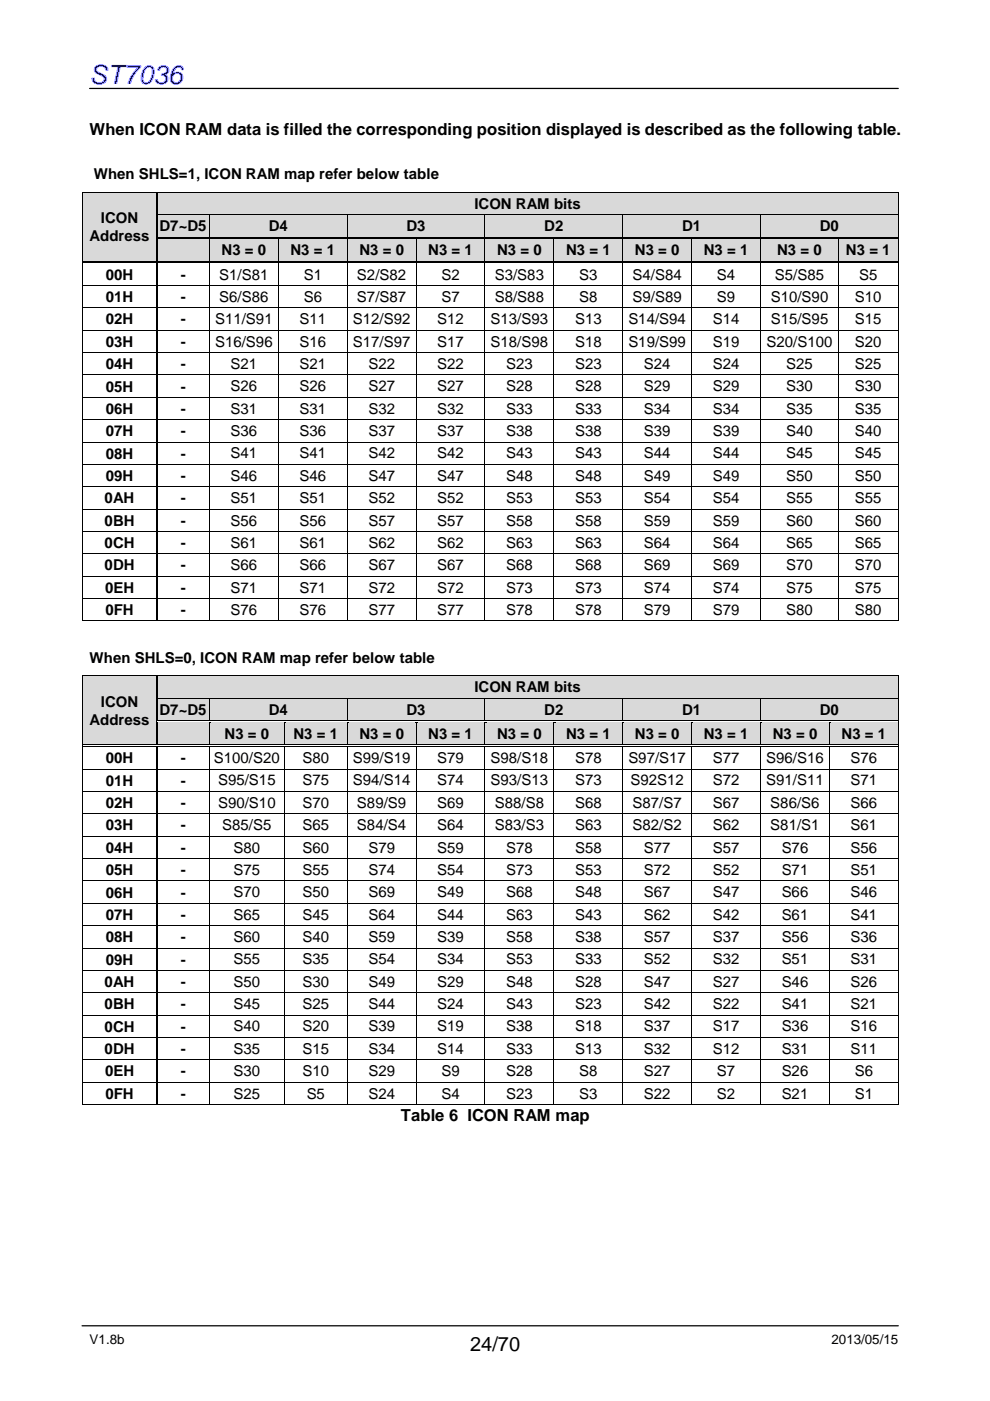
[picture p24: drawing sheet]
<svg xmlns="http://www.w3.org/2000/svg" width="210mm" height="297mm" viewBox="0 0 210 297" stroke-linecap="round" stroke-linejoin="round" font-family="sans-serif">
<defs><g id="words">
<text font-size="5.6" fill="#00f" x="19" y="17.9">ST7036</text>
<text font-size="4.2" x="99.7" y="286.5">24/70</text>
<g font-size="3.5">
<text x="19" y="28.7">When ICON RAM data is filled the corresponding position displayed is described as the following table.</text>
<text x="85" y="237.7">Table 6 ICON RAM map</text>
</g>
<g font-size="3.2">
<text x="19.9" y="38">When SHLS=1, ICON RAM map refer below table</text>
<text x="21.4" y="47.3">ICON</text>
<text x="100.6" y="44.2">ICON RAM bits</text>
<text x="19" y="51.1">Address</text>
<text x="33.8" y="49">D7~D5</text>
<text x="57" y="49">D4</text>
<text x="86.2" y="49">D3</text>
<text x="115.4" y="49">D2</text>
<text x="144.6" y="49">D1</text>
<text x="173.8" y="49">D0</text>
<text x="22.4" y="59.3">00H</text>
<text x="38.3" y="59.3">-</text>
<text x="46.5" y="59.3">S1/S81</text>
<text x="47" y="54.1">N3 = 0</text>
<text x="61.6" y="54.1">N3 = 1</text>
<text x="64.4" y="59.3">S1</text>
<text x="75.7" y="59.3">S2/S82</text>
<text x="76.2" y="54.1">N3 = 0</text>
<text x="90.8" y="54.1">N3 = 1</text>
<text x="93.6" y="59.3">S2</text>
<text x="104.9" y="59.3">S3/S83</text>
<text x="105.4" y="54.1">N3 = 0</text>
<text x="120" y="54.1">N3 = 1</text>
<text x="122.8" y="59.3">S3</text>
<text x="134.1" y="59.3">S4/S84</text>
<text x="134.6" y="54.1">N3 = 0</text>
<text x="149.2" y="54.1">N3 = 1</text>
<text x="152" y="59.3">S4</text>
<text x="164.3" y="59.3">S5/S85</text>
<text x="164.8" y="54.1">N3 = 0</text>
<text x="179.4" y="54.1">N3 = 1</text>
<text x="182.2" y="59.3">S5</text>
<text x="22.4" y="64.1">01H</text>
<text x="38.3" y="64.1">-</text>
<text x="46.5" y="64">S6/S86</text>
<text x="64.4" y="64">S6</text>
<text x="75.7" y="64">S7/S87</text>
<text x="93.6" y="64">S7</text>
<text x="104.9" y="64">S8/S88</text>
<text x="122.8" y="64">S8</text>
<text x="134.1" y="64">S9/S89</text>
<text x="152" y="64">S9</text>
<text x="163.4" y="64">S10/S90</text>
<text x="181.3" y="64">S10</text>
<text x="22.4" y="68.8">02H</text>
<text x="38.3" y="68.8">-</text>
<text x="45.6" y="68.7">S11/S91</text>
<text x="63.5" y="68.7">S11</text>
<text x="74.8" y="68.7">S12/S92</text>
<text x="92.7" y="68.7">S12</text>
<text x="104" y="68.7">S13/S93</text>
<text x="121.9" y="68.7">S13</text>
<text x="133.2" y="68.7">S14/S94</text>
<text x="151.1" y="68.7">S14</text>
<text x="163.4" y="68.7">S15/S95</text>
<text x="181.3" y="68.7">S15</text>
<text x="22.4" y="73.5">03H</text>
<text x="38.3" y="73.5">-</text>
<text x="45.6" y="73.5">S16/S96</text>
<text x="63.5" y="73.5">S16</text>
<text x="74.8" y="73.5">S17/S97</text>
<text x="92.7" y="73.5">S17</text>
<text x="104" y="73.5">S18/S98</text>
<text x="121.9" y="73.5">S18</text>
<text x="133.2" y="73.5">S19/S99</text>
<text x="151.1" y="73.5">S19</text>
<text x="162.5" y="73.5">S20/S100</text>
<text x="181.3" y="73.5">S20</text>
<text x="22.4" y="78.3">04H</text>
<text x="22.4" y="83">05H</text>
<text x="38.3" y="78.3">-</text>
<text x="38.3" y="83">-</text>
<text x="48.9" y="78.2">S21</text>
<text x="48.9" y="83">S26</text>
<text x="63.5" y="78.2">S21</text>
<text x="63.5" y="83">S26</text>
<text x="78.1" y="78.2">S22</text>
<text x="78.1" y="83">S27</text>
<text x="92.7" y="78.2">S22</text>
<text x="92.7" y="83">S27</text>
<text x="107.3" y="78.2">S23</text>
<text x="107.3" y="83">S28</text>
<text x="121.9" y="78.2">S23</text>
<text x="121.9" y="83">S28</text>
<text x="136.5" y="78.2">S24</text>
<text x="136.5" y="83">S29</text>
<text x="151.1" y="78.2">S24</text>
<text x="151.1" y="83">S29</text>
<text x="166.7" y="78.2">S25</text>
<text x="166.7" y="83">S30</text>
<text x="181.3" y="78.2">S25</text>
<text x="181.3" y="83">S30</text>
<text x="22.4" y="87.8">06H</text>
<text x="38.3" y="87.8">-</text>
<text x="48.9" y="87.7">S31</text>
<text x="63.5" y="87.7">S31</text>
<text x="78.1" y="87.7">S32</text>
<text x="92.7" y="87.7">S32</text>
<text x="107.3" y="87.7">S33</text>
<text x="121.9" y="87.7">S33</text>
<text x="136.5" y="87.7">S34</text>
<text x="151.1" y="87.7">S34</text>
<text x="166.7" y="87.7">S35</text>
<text x="181.3" y="87.7">S35</text>
<text x="22.4" y="92.5">07H</text>
<text x="38.3" y="92.5">-</text>
<text x="48.9" y="92.5">S36</text>
<text x="63.5" y="92.5">S36</text>
<text x="78.1" y="92.5">S37</text>
<text x="92.7" y="92.5">S37</text>
<text x="107.3" y="92.5">S38</text>
<text x="121.9" y="92.5">S38</text>
<text x="136.5" y="92.5">S39</text>
<text x="151.1" y="92.5">S39</text>
<text x="166.7" y="92.5">S40</text>
<text x="181.3" y="92.5">S40</text>
<text x="22.4" y="97.2">08H</text>
<text x="22.4" y="102">09H</text>
<text x="38.3" y="97.2">-</text>
<text x="38.3" y="102">-</text>
<text x="48.9" y="97.2">S41</text>
<text x="48.9" y="101.9">S46</text>
<text x="63.5" y="97.2">S41</text>
<text x="63.5" y="101.9">S46</text>
<text x="78.1" y="97.2">S42</text>
<text x="78.1" y="101.9">S47</text>
<text x="92.7" y="97.2">S42</text>
<text x="92.7" y="101.9">S47</text>
<text x="107.3" y="97.2">S43</text>
<text x="107.3" y="101.9">S48</text>
<text x="121.9" y="97.2">S43</text>
<text x="121.9" y="101.9">S48</text>
<text x="136.5" y="97.2">S44</text>
<text x="136.5" y="101.9">S49</text>
<text x="151.1" y="97.2">S44</text>
<text x="151.1" y="101.9">S49</text>
<text x="166.7" y="97.2">S45</text>
<text x="166.7" y="101.9">S50</text>
<text x="181.3" y="97.2">S45</text>
<text x="181.3" y="101.9">S50</text>
<text x="22.2" y="106.7">0AH</text>
<text x="38.3" y="106.7">-</text>
<text x="48.9" y="106.7">S51</text>
<text x="63.5" y="106.7">S51</text>
<text x="78.1" y="106.7">S52</text>
<text x="92.7" y="106.7">S52</text>
<text x="107.3" y="106.7">S53</text>
<text x="121.9" y="106.7">S53</text>
<text x="136.5" y="106.7">S54</text>
<text x="151.1" y="106.7">S54</text>
<text x="166.7" y="106.7">S55</text>
<text x="181.3" y="106.7">S55</text>
<text x="22.2" y="111.5">0BH</text>
<text x="38.3" y="111.5">-</text>
<text x="48.9" y="111.4">S56</text>
<text x="63.5" y="111.4">S56</text>
<text x="78.1" y="111.4">S57</text>
<text x="92.7" y="111.4">S57</text>
<text x="107.3" y="111.4">S58</text>
<text x="121.9" y="111.4">S58</text>
<text x="136.5" y="111.4">S59</text>
<text x="151.1" y="111.4">S59</text>
<text x="166.7" y="111.4">S60</text>
<text x="181.3" y="111.4">S60</text>
<text x="22.2" y="116.2">0CH</text>
<text x="38.3" y="116.2">-</text>
<text x="48.9" y="116.2">S61</text>
<text x="63.5" y="116.2">S61</text>
<text x="78.1" y="116.2">S62</text>
<text x="92.7" y="116.2">S62</text>
<text x="107.3" y="116.2">S63</text>
<text x="121.9" y="116.2">S63</text>
<text x="136.5" y="116.2">S64</text>
<text x="151.1" y="116.2">S64</text>
<text x="166.7" y="116.2">S65</text>
<text x="181.3" y="116.2">S65</text>
<text x="22.2" y="120.9">0DH</text>
<text x="22.3" y="125.7">0EH</text>
<text x="38.3" y="125.7">-</text>
<text x="38.3" y="120.9">-</text>
<text x="48.9" y="120.9">S66</text>
<text x="48.9" y="125.6">S71</text>
<text x="63.5" y="120.9">S66</text>
<text x="63.5" y="125.6">S71</text>
<text x="78.1" y="120.9">S67</text>
<text x="78.1" y="125.6">S72</text>
<text x="92.7" y="120.9">S67</text>
<text x="92.7" y="125.6">S72</text>
<text x="107.3" y="120.9">S68</text>
<text x="107.3" y="125.6">S73</text>
<text x="121.9" y="120.9">S68</text>
<text x="121.9" y="125.6">S73</text>
<text x="136.5" y="120.9">S69</text>
<text x="136.5" y="125.6">S74</text>
<text x="151.1" y="120.9">S69</text>
<text x="151.1" y="125.6">S74</text>
<text x="166.7" y="120.9">S70</text>
<text x="166.7" y="125.6">S75</text>
<text x="181.3" y="120.9">S70</text>
<text x="181.3" y="125.6">S75</text>
<text x="22.4" y="130.4">0FH</text>
<text x="38.3" y="130.4">-</text>
<text x="48.9" y="130.4">S76</text>
<text x="63.5" y="130.4">S76</text>
<text x="78.1" y="130.4">S77</text>
<text x="92.7" y="130.4">S77</text>
<text x="107.3" y="130.4">S78</text>
<text x="121.9" y="130.4">S78</text>
<text x="136.5" y="130.4">S79</text>
<text x="151.1" y="130.4">S79</text>
<text x="166.7" y="130.4">S80</text>
<text x="181.3" y="130.4">S80</text>
<text x="19" y="140.5">When SHLS=0, ICON RAM map refer below table</text>
<text x="21.4" y="149.8">ICON</text>
<text x="100.6" y="146.8">ICON RAM bits</text>
<text x="19" y="153.6">Address</text>
<text x="33.8" y="151.5">D7~D5</text>
<text x="57" y="151.5">D4</text>
<text x="86.2" y="151.5">D3</text>
<text x="115.4" y="151.5">D2</text>
<text x="144.6" y="151.5">D1</text>
<text x="173.8" y="151.5">D0</text>
<text x="22.4" y="161.8">00H</text>
<text x="38.3" y="161.8">-</text>
<text x="45.3" y="161.8">S100/S20</text>
<text x="47.6" y="156.7">N3 = 0</text>
<text x="62.2" y="156.7">N3 = 1</text>
<text x="64.1" y="161.8">S80</text>
<text x="74.8" y="161.8">S99/S19</text>
<text x="76.2" y="156.7">N3 = 0</text>
<text x="90.8" y="156.7">N3 = 1</text>
<text x="92.7" y="161.8">S79</text>
<text x="104" y="161.8">S98/S18</text>
<text x="105.4" y="156.7">N3 = 0</text>
<text x="120" y="156.7">N3 = 1</text>
<text x="121.9" y="161.8">S78</text>
<text x="133.2" y="161.8">S97/S17</text>
<text x="134.6" y="156.7">N3 = 0</text>
<text x="149.2" y="156.7">N3 = 1</text>
<text x="151.1" y="161.8">S77</text>
<text x="162.4" y="161.8">S96/S16</text>
<text x="163.8" y="156.7">N3 = 0</text>
<text x="178.4" y="156.7">N3 = 1</text>
<text x="180.3" y="161.8">S76</text>
<text x="22.4" y="166.6">01H</text>
<text x="38.3" y="166.6">-</text>
<text x="46.2" y="166.5">S95/S15</text>
<text x="64.1" y="166.5">S75</text>
<text x="74.8" y="166.5">S94/S14</text>
<text x="92.7" y="166.5">S74</text>
<text x="104" y="166.5">S93/S13</text>
<text x="121.9" y="166.5">S73</text>
<text x="133.7" y="166.5">S92S12</text>
<text x="151.1" y="166.5">S72</text>
<text x="162.4" y="166.5">S91/S11</text>
<text x="180.3" y="166.5">S71</text>
<text x="22.4" y="171.3">02H</text>
<text x="38.3" y="171.3">-</text>
<text x="46.2" y="171.3">S90/S10</text>
<text x="64.1" y="171.3">S70</text>
<text x="75.7" y="171.3">S89/S9</text>
<text x="92.7" y="171.3">S69</text>
<text x="104.9" y="171.3">S88/S8</text>
<text x="121.9" y="171.3">S68</text>
<text x="134.1" y="171.3">S87/S7</text>
<text x="151.1" y="171.3">S67</text>
<text x="163.3" y="171.3">S86/S6</text>
<text x="180.3" y="171.3">S66</text>
<text x="22.4" y="176.1">03H</text>
<text x="38.3" y="176.1">-</text>
<text x="47.1" y="176">S85/S5</text>
<text x="64.1" y="176">S65</text>
<text x="75.7" y="176">S84/S4</text>
<text x="92.7" y="176">S64</text>
<text x="104.9" y="176">S83/S3</text>
<text x="121.9" y="176">S63</text>
<text x="134.1" y="176">S82/S2</text>
<text x="151.1" y="176">S62</text>
<text x="163.3" y="176">S81/S1</text>
<text x="180.3" y="176">S61</text>
<text x="22.4" y="180.8">04H</text>
<text x="22.4" y="185.5">05H</text>
<text x="38.3" y="180.8">-</text>
<text x="38.3" y="185.5">-</text>
<text x="49.5" y="180.8">S80</text>
<text x="49.5" y="185.5">S75</text>
<text x="64.1" y="180.8">S60</text>
<text x="64.1" y="185.5">S55</text>
<text x="78.1" y="180.8">S79</text>
<text x="78.1" y="185.5">S74</text>
<text x="92.7" y="180.8">S59</text>
<text x="92.7" y="185.5">S54</text>
<text x="107.3" y="180.8">S78</text>
<text x="107.3" y="185.5">S73</text>
<text x="121.9" y="180.8">S58</text>
<text x="121.9" y="185.5">S53</text>
<text x="136.5" y="180.8">S77</text>
<text x="136.5" y="185.5">S72</text>
<text x="151.1" y="180.8">S57</text>
<text x="151.1" y="185.5">S52</text>
<text x="165.7" y="180.8">S76</text>
<text x="165.7" y="185.5">S71</text>
<text x="180.3" y="180.8">S56</text>
<text x="180.3" y="185.5">S51</text>
<text x="22.4" y="190.3">06H</text>
<text x="38.3" y="190.3">-</text>
<text x="49.5" y="190.2">S70</text>
<text x="64.1" y="190.2">S50</text>
<text x="78.1" y="190.2">S69</text>
<text x="92.7" y="190.2">S49</text>
<text x="107.3" y="190.2">S68</text>
<text x="121.9" y="190.2">S48</text>
<text x="136.5" y="190.2">S67</text>
<text x="151.1" y="190.2">S47</text>
<text x="165.7" y="190.2">S66</text>
<text x="180.3" y="190.2">S46</text>
<text x="22.4" y="195">07H</text>
<text x="38.3" y="195">-</text>
<text x="49.5" y="195">S65</text>
<text x="64.1" y="195">S45</text>
<text x="78.1" y="195">S64</text>
<text x="92.7" y="195">S44</text>
<text x="107.3" y="195">S63</text>
<text x="121.9" y="195">S43</text>
<text x="136.5" y="195">S62</text>
<text x="151.1" y="195">S42</text>
<text x="165.7" y="195">S61</text>
<text x="180.3" y="195">S41</text>
<text x="22.4" y="199.8">08H</text>
<text x="38.3" y="199.8">-</text>
<text x="49.5" y="199.7">S60</text>
<text x="64.1" y="199.7">S40</text>
<text x="78.1" y="199.7">S59</text>
<text x="92.7" y="199.7">S39</text>
<text x="107.3" y="199.7">S58</text>
<text x="121.9" y="199.7">S38</text>
<text x="136.5" y="199.7">S57</text>
<text x="151.1" y="199.7">S37</text>
<text x="165.7" y="199.7">S56</text>
<text x="180.3" y="199.7">S36</text>
<text x="22.2" y="209.3">0AH</text>
<text x="22.4" y="204.5">09H</text>
<text x="38.3" y="204.5">-</text>
<text x="38.3" y="209.3">-</text>
<text x="49.5" y="209.2">S50</text>
<text x="49.5" y="204.5">S55</text>
<text x="64.1" y="209.2">S30</text>
<text x="64.1" y="204.5">S35</text>
<text x="78.1" y="209.2">S49</text>
<text x="78.1" y="204.5">S54</text>
<text x="92.7" y="204.5">S34</text>
<text x="92.7" y="209.2">S29</text>
<text x="107.3" y="204.5">S53</text>
<text x="107.3" y="209.2">S48</text>
<text x="121.9" y="204.5">S33</text>
<text x="121.9" y="209.2">S28</text>
<text x="136.5" y="204.5">S52</text>
<text x="136.5" y="209.2">S47</text>
<text x="151.1" y="204.5">S32</text>
<text x="151.1" y="209.2">S27</text>
<text x="165.7" y="209.2">S46</text>
<text x="165.7" y="204.5">S51</text>
<text x="180.3" y="209.2">S26</text>
<text x="180.3" y="204.5">S31</text>
<text x="22.2" y="214">0BH</text>
<text x="38.3" y="214">-</text>
<text x="49.5" y="214">S45</text>
<text x="64.1" y="214">S25</text>
<text x="78.1" y="214">S44</text>
<text x="92.7" y="214">S24</text>
<text x="107.3" y="214">S43</text>
<text x="121.9" y="214">S23</text>
<text x="136.5" y="214">S42</text>
<text x="151.1" y="214">S22</text>
<text x="165.7" y="214">S41</text>
<text x="180.3" y="214">S21</text>
<text x="22.2" y="218.7">0CH</text>
<text x="38.3" y="218.7">-</text>
<text x="49.5" y="218.7">S40</text>
<text x="64.1" y="218.7">S20</text>
<text x="78.1" y="218.7">S39</text>
<text x="92.7" y="218.7">S19</text>
<text x="107.3" y="218.7">S38</text>
<text x="121.9" y="218.7">S18</text>
<text x="136.5" y="218.7">S37</text>
<text x="151.1" y="218.7">S17</text>
<text x="165.7" y="218.7">S36</text>
<text x="180.3" y="218.7">S16</text>
<text x="22.2" y="223.5">0DH</text>
<text x="38.3" y="223.5">-</text>
<text x="49.5" y="223.4">S35</text>
<text x="64.1" y="223.4">S15</text>
<text x="78.1" y="223.4">S34</text>
<text x="92.7" y="223.4">S14</text>
<text x="107.3" y="223.4">S33</text>
<text x="121.9" y="223.4">S13</text>
<text x="136.5" y="223.4">S32</text>
<text x="151.1" y="223.4">S12</text>
<text x="165.7" y="223.4">S31</text>
<text x="180.3" y="223.4">S11</text>
<text x="22.3" y="228.2">0EH</text>
<text x="22.4" y="233">0FH</text>
<text x="38.3" y="228.2">-</text>
<text x="38.3" y="233">-</text>
<text x="49.5" y="228.2">S30</text>
<text x="49.5" y="232.9">S25</text>
<text x="64.1" y="228.2">S10</text>
<text x="65" y="232.9">S5</text>
<text x="78.1" y="228.2">S29</text>
<text x="78.1" y="232.9">S24</text>
<text x="93.6" y="228.2">S9</text>
<text x="93.6" y="232.9">S4</text>
<text x="107.3" y="228.2">S28</text>
<text x="107.3" y="232.9">S23</text>
<text x="122.8" y="228.2">S8</text>
<text x="122.8" y="232.9">S3</text>
<text x="136.5" y="228.2">S27</text>
<text x="136.5" y="232.9">S22</text>
<text x="152" y="228.2">S7</text>
<text x="152" y="232.9">S2</text>
<text x="165.7" y="228.2">S26</text>
<text x="165.7" y="232.9">S21</text>
<text x="181.2" y="228.2">S6</text>
<text x="181.2" y="232.9">S1</text>
</g>
<g font-size="2.8">
<text x="19" y="285">V1.8b</text>
<text x="176.3" y="285">2013/05/15</text>
</g>
</g></defs>
<path d="M19 18.8h171.5M17.4 281.1h173.1" fill="none" stroke="#000" stroke-width=".26"/>
<g fill="#d9d9d9">
<path d="M17.5 40.8h15.5v14.5h-15.5z"/>
<path d="M17.9 44.2h14.9v3.8h-14.9z"/>
<path d="M17.9 48h14.9v3.9h-14.9z"/>
<path d="M33.6 40.8h156.8v4.6h-156.8z"/>
<path d="M33.8 41.2h156.1v3.8h-156.1z"/>
</g>
<path d="M17.3 40.6h.2v.2h-.2zM33.1 40.6h.1v.2h-.1zM190.4 40.6h.1v.2h-.1z" fill="#000"/>
<path d="M17.4 40.8v4.6M17.5 40.7h15.6M33.1 40.8v4.6M33.2 40.7h157.2M33.5 40.8v4.6M190.5 40.8v4.6" fill="none" stroke="#000" stroke-width=".21"/>
<g fill="#d9d9d9">
<path d="M33.6 45.6h10.7v4.5h-10.7z"/>
<path d="M33.8 45.9h10.1v3.8h-10.1z"/>
<path d="M44.5 45.6h29v4.5h-29z"/>
<path d="M44.9 45.9h28.3v3.8h-28.3z"/>
<path d="M73.7 45.6h29v4.5h-29z"/>
<path d="M74.1 45.9h28.3v3.8h-28.3z"/>
<path d="M102.9 45.6h29.1v4.5h-29.1z"/>
<path d="M103.3 45.9h28.3v3.8h-28.3z"/>
<path d="M132.1 45.6h29.1v4.5h-29.1z"/>
<path d="M132.5 45.9h28.3v3.8h-28.3z"/>
<path d="M161.3 45.6h29.1v4.5h-29.1z"/>
<path d="M161.8 45.9h28.2v3.8h-28.2z"/>
</g>
<path d="M17.3 45.4h.2v.2h-.2zM33.1 45.4h.1v.2h-.1zM33.4 45.4h.2v.2h-.2zM44.3 45.4h.2v.2h-.2zM73.5 45.4h.2v.2h-.2zM102.7 45.4h.2v.2h-.2zM132 45.4h.1v.2h-.1zM161.2 45.4h.1v.2h-.1zM190.4 45.4h.1v.2h-.1z" fill="#000"/>
<g fill="none" stroke="#000" stroke-width=".21">
<path d="M17.4 45.6v4.6M33.1 45.6v4.6M33.5 45.6v4.6M33.6 45.5h10.7M44.4 45.6v4.6M44.5 45.5h29M73.6 45.6v4.6M73.7 45.5h29M102.8 45.6v4.6M102.9 45.5h29.1M132 45.6v4.6M132.1 45.5h29.1"/>
<path d="M161.2 45.6v4.6M161.3 45.5h29.1M190.5 45.6v4.6"/>
</g>
<g fill="#d9d9d9">
<path d="M33.6 50.7h10.7v4.6h-10.7z"/>
<path d="M33.8 51.1h10.1v3.8h-10.1z"/>
<path d="M44.5 50.7h14.4v4.6h-14.4z"/>
<path d="M44.9 51.1h13.6v3.8h-13.6z"/>
<path d="M59.1 50.7h14.4v4.6h-14.4z"/>
<path d="M59.5 51.1h13.7v3.8h-13.7z"/>
<path d="M73.7 50.7h14.4v4.6h-14.4z"/>
<path d="M74.1 51.1h13.7v3.8h-13.7z"/>
<path d="M88.3 50.7h14.4v4.6h-14.4z"/>
<path d="M88.7 51.1h13.7v3.8h-13.7z"/>
<path d="M102.9 50.7h14.4v4.6h-14.4z"/>
<path d="M103.3 51.1h13.7v3.8h-13.7z"/>
<path d="M117.5 50.7h14.5v4.6h-14.5z"/>
<path d="M117.9 51.1h13.7v3.8h-13.7z"/>
<path d="M132.1 50.7h14.5v4.6h-14.5z"/>
<path d="M132.5 51.1h13.7v3.8h-13.7z"/>
<path d="M146.7 50.7h14.5v4.6h-14.5z"/>
<path d="M147.2 51.1h13.6v3.8h-13.6z"/>
<path d="M161.3 50.7h16.4v4.6h-16.4z"/>
<path d="M161.8 51.1h15.5v3.8h-15.5z"/>
<path d="M177.8 50.7h12.6v4.6h-12.6z"/>
<path d="M178.3 51.1h11.7v3.8h-11.7z"/>
</g>
<path d="M17.3 50.2h.2v.5h-.2zM33.1 50.7h.1zM33.1 50.2h.1v.5h-.1zM33.4 50.7h.2zM33.4 50.2h.2v.1h-.2zM33.4 50.5h.2v.2h-.2z" fill="#000"/>
<path d="M33.6 50.2h10.7M33.6 50.6h10.7" fill="none" stroke="#000" stroke-width=".21"/>
<path d="M33.6 50.7h10.7" fill="none" stroke="#d9d9d9" stroke-width=".21"/>
<path d="M44.5 50.7h.3z" fill="#d9d9d9"/>
<path d="M44.3 50.7h.2zM44.3 50.2h.5v.1h-.5zM44.3 50.5h.5v.2h-.5z" fill="#000"/>
<path d="M44.8 50.2h14.1M44.8 50.6h14.1" fill="none" stroke="#000" stroke-width=".21"/>
<path d="M44.8 50.7h14.1" fill="none" stroke="#d9d9d9" stroke-width=".21"/>
<path d="M59.1 50.7h.3z" fill="#d9d9d9"/>
<path d="M58.9 50.7h.2zM58.9 50.2h.5v.1h-.5zM58.9 50.5h.5v.2h-.5z" fill="#000"/>
<path d="M59.4 50.2h14.1M59.4 50.6h14.1" fill="none" stroke="#000" stroke-width=".21"/>
<path d="M59.4 50.7h14.1" fill="none" stroke="#d9d9d9" stroke-width=".21"/>
<path d="M73.7 50.7h.3z" fill="#d9d9d9"/>
<path d="M73.5 50.7h.2zM73.5 50.2h.5v.1h-.5zM73.5 50.5h.5v.2h-.5z" fill="#000"/>
<path d="M74 50.2h14.1M74 50.6h14.1" fill="none" stroke="#000" stroke-width=".21"/>
<path d="M74 50.7h14.1" fill="none" stroke="#d9d9d9" stroke-width=".21"/>
<path d="M88.3 50.7h.3z" fill="#d9d9d9"/>
<path d="M88.1 50.7h.2zM88.1 50.2h.5v.1h-.5zM88.1 50.5h.5v.2h-.5z" fill="#000"/>
<path d="M88.6 50.2h14.1M88.6 50.6h14.1" fill="none" stroke="#000" stroke-width=".21"/>
<path d="M88.6 50.7h14.1" fill="none" stroke="#d9d9d9" stroke-width=".21"/>
<path d="M102.9 50.7h.4z" fill="#d9d9d9"/>
<path d="M102.7 50.7h.2zM102.7 50.2h.6v.1h-.6zM102.7 50.5h.6v.2h-.6z" fill="#000"/>
<path d="M103.3 50.2h14M103.3 50.6h14" fill="none" stroke="#000" stroke-width=".21"/>
<path d="M103.3 50.7h14" fill="none" stroke="#d9d9d9" stroke-width=".21"/>
<path d="M117.5 50.7h.4z" fill="#d9d9d9"/>
<path d="M117.3 50.7h.2zM117.3 50.2h.6v.1h-.6zM117.3 50.5h.6v.2h-.6z" fill="#000"/>
<path d="M117.9 50.2h14.1M117.9 50.6h14.1" fill="none" stroke="#000" stroke-width=".21"/>
<path d="M117.9 50.7h14.1" fill="none" stroke="#d9d9d9" stroke-width=".21"/>
<path d="M132.1 50.7h.4z" fill="#d9d9d9"/>
<path d="M132 50.7h.1zM132 50.2h.5v.1h-.5zM132 50.5h.5v.2h-.5z" fill="#000"/>
<path d="M132.5 50.2h14.1M132.5 50.6h14.1" fill="none" stroke="#000" stroke-width=".21"/>
<path d="M132.5 50.7h14.1" fill="none" stroke="#d9d9d9" stroke-width=".21"/>
<path d="M146.7 50.7h.4z" fill="#d9d9d9"/>
<path d="M146.6 50.7h.1zM146.6 50.2h.5v.1h-.5zM146.6 50.5h.5v.2h-.5z" fill="#000"/>
<path d="M147.1 50.2h14.1M147.1 50.6h14.1" fill="none" stroke="#000" stroke-width=".21"/>
<path d="M147.1 50.7h14.1" fill="none" stroke="#d9d9d9" stroke-width=".21"/>
<path d="M161.3 50.7h.4z" fill="#d9d9d9"/>
<path d="M161.2 50.7h.1zM161.2 50.2h.5v.1h-.5zM161.2 50.5h.5v.2h-.5z" fill="#000"/>
<path d="M161.7 50.2h16M161.7 50.6h16" fill="none" stroke="#000" stroke-width=".21"/>
<path d="M161.7 50.7h16" fill="none" stroke="#d9d9d9" stroke-width=".21"/>
<path d="M177.8 50.7h.4z" fill="#d9d9d9"/>
<g fill="#000">
<path d="M17.3 55.3h.2v.6h-.2zM33.1 55.8l.1 .1zM33.1 55.3h.1v.2h-.1zM33.1 55.7h.1v.1h-.1zM33.4 55.8l.2 .1zM33.4 55.3h.2v.2h-.2zM33.4 55.7h.2v.1h-.2zM44.3 55.8l.2 .1zM44.3 55.3h.5v.2h-.5zM44.3 55.7h.5v.1h-.5zM58.9 55.8l.2 .1zM58.9 55.3h.5v.2h-.5z"/>
<path d="M58.9 55.7h.5v.1h-.5zM73.5 55.8l.2 .1zM73.5 55.3h.5v.2h-.5zM73.5 55.7h.5v.1h-.5zM88.1 55.8l.2 .1zM88.1 55.3h.5v.2h-.5zM88.1 55.7h.5v.1h-.5zM102.7 55.8l.2 .1zM102.7 55.3h.6v.2h-.6zM102.7 55.7h.6v.1h-.6zM117.3 55.8l.2 .1zM117.3 55.3h.6v.2h-.6z"/>
<path d="M117.3 55.7h.6v.1h-.6zM132 55.8l.1 .1zM132 55.3h.5v.2h-.5zM132 55.7h.5v.1h-.5zM146.6 55.8l.1 .1zM146.6 55.3h.5v.2h-.5zM146.6 55.7h.5v.1h-.5zM161.2 55.8l.1 .1zM161.2 55.3h.5v.2h-.5zM161.2 55.7h.5v.1h-.5zM177.7 50.7h.1zM177.7 50.2h.5v.1h-.5z"/>
<path d="M177.7 50.5h.5v.2h-.5zM177.7 55.8l.1 .1zM177.7 55.3h.5v.2h-.5zM177.7 55.7h.5v.1h-.5zM190.4 50.2h.1v.5h-.1zM190.4 55.3h.1v.6h-.1zM17.3 60.5h.2v.1h-.2zM17.3 65.2h.2v.2h-.2zM17.3 69.9h.2v.2h-.2zM17.3 74.7h.2v.1h-.2zM17.3 79.4h.2v.2h-.2zM33.1 60.5h.1v.1h-.1z"/>
<path d="M33.1 65.2h.1v.2h-.1zM33.1 69.9h.1v.2h-.1zM33.1 74.7h.1v.1h-.1zM33.1 79.4h.1v.2h-.1zM33.4 60.5h.2v.1h-.2zM33.4 65.2h.2v.2h-.2zM33.4 69.9h.2v.2h-.2zM33.4 74.7h.2v.1h-.2zM33.4 79.4h.2v.2h-.2zM44.3 60.5h.2v.1h-.2zM44.3 65.2h.2v.2h-.2zM44.3 69.9h.2v.2h-.2z"/>
<path d="M44.3 74.7h.2v.1h-.2zM44.3 79.4h.2v.2h-.2zM58.9 60.5h.2v.1h-.2zM58.9 65.2h.2v.2h-.2zM58.9 69.9h.2v.2h-.2zM58.9 74.7h.2v.1h-.2zM58.9 79.4h.2v.2h-.2zM73.5 60.5h.2v.1h-.2zM73.5 65.2h.2v.2h-.2zM73.5 69.9h.2v.2h-.2zM73.5 74.7h.2v.1h-.2zM73.5 79.4h.2v.2h-.2z"/>
<path d="M88.1 60.5h.2v.1h-.2zM88.1 65.2h.2v.2h-.2zM88.1 69.9h.2v.2h-.2zM88.1 74.7h.2v.1h-.2zM88.1 79.4h.2v.2h-.2zM102.7 60.5h.2v.1h-.2zM102.7 65.2h.2v.2h-.2zM102.7 69.9h.2v.2h-.2zM102.7 74.7h.2v.1h-.2zM102.7 79.4h.2v.2h-.2zM117.3 60.5h.2v.1h-.2zM117.3 65.2h.2v.2h-.2z"/>
<path d="M117.3 69.9h.2v.2h-.2zM117.3 74.7h.2v.1h-.2zM117.3 79.4h.2v.2h-.2zM132 60.5h.1v.1h-.1zM132 65.2h.1v.2h-.1zM132 69.9h.1v.2h-.1zM132 74.7h.1v.1h-.1zM132 79.4h.1v.2h-.1zM146.6 60.5h.1v.1h-.1zM146.6 65.2h.1v.2h-.1zM146.6 69.9h.1v.2h-.1zM146.6 74.7h.1v.1h-.1z"/>
<path d="M146.6 79.4h.1v.2h-.1zM161.2 60.5h.1v.1h-.1zM161.2 65.2h.1v.2h-.1zM161.2 69.9h.1v.2h-.1zM161.2 74.7h.1v.1h-.1zM161.2 79.4h.1v.2h-.1zM177.7 60.5h.1v.1h-.1zM177.7 65.2h.1v.2h-.1zM177.7 69.9h.1v.2h-.1zM177.7 74.7h.1v.1h-.1zM177.7 79.4h.1v.2h-.1zM190.4 60.5h.1v.1h-.1z"/>
<path d="M190.4 65.2h.1v.2h-.1zM190.4 69.9h.1v.2h-.1zM190.4 74.7h.1v.1h-.1zM190.4 79.4h.1v.2h-.1zM17.3 84.2h.2v.1h-.2zM17.3 88.9h.2v.2h-.2zM17.3 93.6h.2v.2h-.2zM17.3 98.4h.2v.2h-.2zM33.1 84.2h.1v.1h-.1zM33.1 88.9h.1v.2h-.1zM33.1 93.6h.1v.2h-.1zM33.1 98.4h.1v.2h-.1z"/>
<path d="M33.4 84.2h.2v.1h-.2zM33.4 88.9h.2v.2h-.2zM33.4 93.6h.2v.2h-.2zM33.4 98.4h.2v.2h-.2zM44.3 84.2h.2v.1h-.2zM44.3 88.9h.2v.2h-.2zM44.3 93.6h.2v.2h-.2zM44.3 98.4h.2v.2h-.2zM58.9 84.2h.2v.1h-.2zM58.9 88.9h.2v.2h-.2zM58.9 93.6h.2v.2h-.2zM58.9 98.4h.2v.2h-.2z"/>
<path d="M73.5 84.2h.2v.1h-.2zM73.5 88.9h.2v.2h-.2zM73.5 93.6h.2v.2h-.2zM73.5 98.4h.2v.2h-.2zM88.1 84.2h.2v.1h-.2zM88.1 88.9h.2v.2h-.2zM88.1 93.6h.2v.2h-.2zM88.1 98.4h.2v.2h-.2zM102.7 84.2h.2v.1h-.2zM102.7 88.9h.2v.2h-.2zM102.7 93.6h.2v.2h-.2zM102.7 98.4h.2v.2h-.2z"/>
<path d="M117.3 84.2h.2v.1h-.2zM117.3 88.9h.2v.2h-.2zM117.3 93.6h.2v.2h-.2zM117.3 98.4h.2v.2h-.2zM132 84.2h.1v.1h-.1zM132 88.9h.1v.2h-.1zM132 93.6h.1v.2h-.1zM132 98.4h.1v.2h-.1zM146.6 84.2h.1v.1h-.1zM146.6 88.9h.1v.2h-.1zM146.6 93.6h.1v.2h-.1zM146.6 98.4h.1v.2h-.1z"/>
<path d="M161.2 84.2h.1v.1h-.1zM161.2 88.9h.1v.2h-.1zM161.2 93.6h.1v.2h-.1zM161.2 98.4h.1v.2h-.1zM177.7 84.2h.1v.1h-.1zM177.7 88.9h.1v.2h-.1zM177.7 93.6h.1v.2h-.1zM177.7 98.4h.1v.2h-.1zM190.4 84.2h.1v.1h-.1zM190.4 88.9h.1v.2h-.1zM190.4 93.6h.1v.2h-.1zM190.4 98.4h.1v.2h-.1z"/>
<path d="M17.3 103.1h.2v.2h-.2zM17.3 107.9h.2v.1h-.2zM17.3 112.6h.2v.2h-.2zM17.3 117.3h.2v.2h-.2zM33.1 103.1h.1v.2h-.1zM33.1 107.9h.1v.1h-.1zM33.1 112.6h.1v.2h-.1zM33.1 117.3h.1v.2h-.1zM33.4 103.1h.2v.2h-.2zM33.4 107.9h.2v.1h-.2zM33.4 112.6h.2v.2h-.2zM33.4 117.3h.2v.2h-.2z"/>
<path d="M44.3 103.1h.2v.2h-.2zM44.3 107.9h.2v.1h-.2zM44.3 112.6h.2v.2h-.2zM44.3 117.3h.2v.2h-.2zM58.9 103.1h.2v.2h-.2zM58.9 107.9h.2v.1h-.2zM58.9 112.6h.2v.2h-.2zM58.9 117.3h.2v.2h-.2zM73.5 103.1h.2v.2h-.2zM73.5 107.9h.2v.1h-.2zM73.5 112.6h.2v.2h-.2zM73.5 117.3h.2v.2h-.2z"/>
<path d="M88.1 103.1h.2v.2h-.2zM88.1 107.9h.2v.1h-.2zM88.1 112.6h.2v.2h-.2zM88.1 117.3h.2v.2h-.2zM102.7 103.1h.2v.2h-.2zM102.7 107.9h.2v.1h-.2zM102.7 112.6h.2v.2h-.2zM102.7 117.3h.2v.2h-.2zM117.3 103.1h.2v.2h-.2zM117.3 107.9h.2v.1h-.2zM117.3 112.6h.2v.2h-.2zM117.3 117.3h.2v.2h-.2z"/>
<path d="M132 103.1h.1v.2h-.1zM132 107.9h.1v.1h-.1zM132 112.6h.1v.2h-.1zM132 117.3h.1v.2h-.1zM146.6 103.1h.1v.2h-.1zM146.6 107.9h.1v.1h-.1zM146.6 112.6h.1v.2h-.1zM146.6 117.3h.1v.2h-.1zM161.2 103.1h.1v.2h-.1zM161.2 107.9h.1v.1h-.1zM161.2 112.6h.1v.2h-.1zM161.2 117.3h.1v.2h-.1z"/>
<path d="M177.7 103.1h.1v.2h-.1zM177.7 107.9h.1v.1h-.1zM177.7 112.6h.1v.2h-.1zM177.7 117.3h.1v.2h-.1zM190.4 103.1h.1v.2h-.1zM190.4 107.9h.1v.1h-.1zM190.4 112.6h.1v.2h-.1zM190.4 117.3h.1v.2h-.1zM17.3 122.1h.2v.2h-.2zM17.3 126.8h.2v.2h-.2zM17.3 131.6h.2v.1h-.2zM33.1 122.1h.1v.2h-.1z"/>
<path d="M33.1 126.8h.1v.2h-.1zM33.1 131.6h.1v.1h-.1zM33.4 122.1h.2v.2h-.2zM33.4 126.8h.2v.2h-.2zM44.3 122.1h.2v.2h-.2zM44.3 126.8h.2v.2h-.2zM44.3 131.6h.2v.1h-.2zM58.9 122.1h.2v.2h-.2zM58.9 126.8h.2v.2h-.2zM58.9 131.6h.2v.1h-.2zM73.5 122.1h.2v.2h-.2zM73.5 126.8h.2v.2h-.2z"/>
<path d="M73.5 131.6h.2v.1h-.2zM88.1 122.1h.2v.2h-.2zM88.1 126.8h.2v.2h-.2zM88.1 131.6h.2v.1h-.2zM102.7 122.1h.2v.2h-.2zM102.7 126.8h.2v.2h-.2zM102.7 131.6h.2v.1h-.2zM117.3 122.1h.2v.2h-.2zM117.3 126.8h.2v.2h-.2zM117.3 131.6h.2v.1h-.2zM132 122.1h.1v.2h-.1zM132 126.8h.1v.2h-.1z"/>
<path d="M132 131.6h.1v.1h-.1zM146.6 122.1h.1v.2h-.1zM146.6 126.8h.1v.2h-.1zM146.6 131.6h.1v.1h-.1zM161.2 122.1h.1v.2h-.1zM161.2 126.8h.1v.2h-.1zM161.2 131.6h.1v.1h-.1zM177.7 122.1h.1v.2h-.1zM177.7 126.8h.1v.2h-.1zM177.7 131.6h.1v.1h-.1zM190.4 122.1h.1v.2h-.1zM190.4 126.8h.1v.2h-.1z"/>
<path d="M190.4 131.6h.1v.1h-.1z"/>
</g>
<g fill="none" stroke="#000" stroke-width=".21">
<path d="M17.4 50.7v4.6M17.4 55.9v4.6M17.5 55.4h15.6M17.5 55.8h15.6M33.1 50.7v4.6M33.1 55.9v4.6M33.5 50.7v4.6M33.5 55.9v4.6M33.6 55.4h10.7M33.6 55.8h10.7M44.4 50.7v4.6M44.4 55.9v4.6"/>
<path d="M44.8 55.4h14.1M44.8 55.8h14.1M59 50.7v4.6M59 55.9v4.6M59.4 55.4h14.1M59.4 55.8h14.1M73.6 50.7v4.6M73.6 55.9v4.6M74 55.4h14.1M74 55.8h14.1M88.2 50.7v4.6M88.2 55.9v4.6"/>
<path d="M88.6 55.4h14.1M88.6 55.8h14.1M102.8 50.7v4.6M102.8 55.9v4.6M103.3 55.4h14M103.3 55.8h14M117.4 50.7v4.6M117.4 55.9v4.6M117.9 55.4h14.1M117.9 55.8h14.1M132 50.7v4.6M132 55.9v4.6"/>
<path d="M132.5 55.4h14.1M132.5 55.8h14.1M146.6 50.7v4.6M146.6 55.9v4.6M147.1 55.4h14.1M147.1 55.8h14.1M161.2 50.7v4.6M161.2 55.9v4.6M161.7 55.4h16M161.7 55.8h16M177.8 50.7v4.6M177.8 55.9v4.6"/>
<path d="M178.2 50.2h12.2M178.2 50.6h12.2M178.2 55.4h12.2M178.2 55.8h12.2M190.5 50.7v4.6M190.5 55.9v4.6M17.4 60.6v4.6M17.4 65.4v4.5M17.4 70.1v4.6M17.4 74.8v4.6M17.4 79.6v4.6M17.5 60.5h15.6"/>
<path d="M17.5 65.3h15.6M17.5 70h15.6M17.5 74.8h15.6M17.5 79.5h15.6M33.1 60.6v4.6M33.1 65.4v4.5M33.1 70.1v4.6M33.1 74.8v4.6M33.1 79.6v4.6M33.5 60.6v4.6M33.5 65.4v4.5M33.5 70.1v4.6"/>
<path d="M33.5 74.8v4.6M33.5 79.6v4.6M33.6 60.5h10.7M33.6 65.3h10.7M33.6 70h10.7M33.6 74.8h10.7M33.6 79.5h10.7M44.4 60.6v4.6M44.4 65.4v4.5M44.4 70.1v4.6M44.4 74.8v4.6M44.4 79.6v4.6"/>
<path d="M44.5 60.5h14.4M44.5 65.3h14.4M44.5 70h14.4M44.5 74.8h14.4M44.5 79.5h14.4M59 60.6v4.6M59 65.4v4.5M59 70.1v4.6M59 74.8v4.6M59 79.6v4.6M59.1 60.5h14.4M59.1 65.3h14.4"/>
<path d="M59.1 70h14.4M59.1 74.8h14.4M59.1 79.5h14.4M73.6 60.6v4.6M73.6 65.4v4.5M73.6 70.1v4.6M73.6 74.8v4.6M73.6 79.6v4.6M73.7 60.5h14.4M73.7 65.3h14.4M73.7 70h14.4M73.7 74.8h14.4"/>
<path d="M73.7 79.5h14.4M88.2 60.6v4.6M88.2 65.4v4.5M88.2 70.1v4.6M88.2 74.8v4.6M88.2 79.6v4.6M88.3 60.5h14.4M88.3 65.3h14.4M88.3 70h14.4M88.3 74.8h14.4M88.3 79.5h14.4M102.8 60.6v4.6"/>
<path d="M102.8 65.4v4.5M102.8 70.1v4.6M102.8 74.8v4.6M102.8 79.6v4.6M102.9 60.5h14.4M102.9 65.3h14.4M102.9 70h14.4M102.9 74.8h14.4M102.9 79.5h14.4M117.4 60.6v4.6M117.4 65.4v4.5M117.4 70.1v4.6"/>
<path d="M117.4 74.8v4.6M117.4 79.6v4.6M117.5 60.5h14.5M117.5 65.3h14.5M117.5 70h14.5M117.5 74.8h14.5M117.5 79.5h14.5M132 60.6v4.6M132 65.4v4.5M132 70.1v4.6M132 74.8v4.6M132 79.6v4.6"/>
<path d="M132.1 60.5h14.5M132.1 65.3h14.5M132.1 70h14.5M132.1 74.8h14.5M132.1 79.5h14.5M146.6 60.6v4.6M146.6 65.4v4.5M146.6 70.1v4.6M146.6 74.8v4.6M146.6 79.6v4.6M146.7 60.5h14.5M146.7 65.3h14.5"/>
<path d="M146.7 70h14.5M146.7 74.8h14.5M146.7 79.5h14.5M161.2 60.6v4.6M161.2 65.4v4.5M161.2 70.1v4.6M161.2 74.8v4.6M161.2 79.6v4.6M161.3 60.5h16.4M161.3 65.3h16.4M161.3 70h16.4M161.3 74.8h16.4"/>
<path d="M161.3 79.5h16.4M177.8 60.6v4.6M177.8 65.4v4.5M177.8 70.1v4.6M177.8 74.8v4.6M177.8 79.6v4.6M177.8 60.5h12.6M177.8 65.3h12.6M177.8 70h12.6M177.8 74.8h12.6M177.8 79.5h12.6M190.5 60.6v4.6"/>
<path d="M190.5 65.4v4.5M190.5 70.1v4.6M190.5 74.8v4.6M190.5 79.6v4.6M17.4 84.3v4.6M17.4 89.1v4.5M17.4 93.8v4.6M17.4 98.6v4.5M17.5 84.2h15.6M17.5 89h15.6M17.5 93.7h15.6M17.5 98.5h15.6"/>
<path d="M33.1 84.3v4.6M33.1 89.1v4.5M33.1 93.8v4.6M33.1 98.6v4.5M33.5 84.3v4.6M33.5 89.1v4.5M33.5 93.8v4.6M33.5 98.6v4.5M33.6 84.2h10.7M33.6 89h10.7M33.6 93.7h10.7M33.6 98.5h10.7"/>
<path d="M44.4 84.3v4.6M44.4 89.1v4.5M44.4 93.8v4.6M44.4 98.6v4.5M44.5 84.2h14.4M44.5 89h14.4M44.5 93.7h14.4M44.5 98.5h14.4M59 84.3v4.6M59 89.1v4.5M59 93.8v4.6M59 98.6v4.5"/>
<path d="M59.1 84.2h14.4M59.1 89h14.4M59.1 93.7h14.4M59.1 98.5h14.4M73.6 84.3v4.6M73.6 89.1v4.5M73.6 93.8v4.6M73.6 98.6v4.5M73.7 84.2h14.4M73.7 89h14.4M73.7 93.7h14.4M73.7 98.5h14.4"/>
<path d="M88.2 84.3v4.6M88.2 89.1v4.5M88.2 93.8v4.6M88.2 98.6v4.5M88.3 84.2h14.4M88.3 89h14.4M88.3 93.7h14.4M88.3 98.5h14.4M102.8 84.3v4.6M102.8 89.1v4.5M102.8 93.8v4.6M102.8 98.6v4.5"/>
<path d="M102.9 84.2h14.4M102.9 89h14.4M102.9 93.7h14.4M102.9 98.5h14.4M117.4 84.3v4.6M117.4 89.1v4.5M117.4 93.8v4.6M117.4 98.6v4.5M117.5 84.2h14.5M117.5 89h14.5M117.5 93.7h14.5M117.5 98.5h14.5"/>
<path d="M132 84.3v4.6M132 89.1v4.5M132 93.8v4.6M132 98.6v4.5M132.1 84.2h14.5M132.1 89h14.5M132.1 93.7h14.5M132.1 98.5h14.5M146.6 84.3v4.6M146.6 89.1v4.5M146.6 93.8v4.6M146.6 98.6v4.5"/>
<path d="M146.7 84.2h14.5M146.7 89h14.5M146.7 93.7h14.5M146.7 98.5h14.5M161.2 84.3v4.6M161.2 89.1v4.5M161.2 93.8v4.6M161.2 98.6v4.5M161.3 84.2h16.4M161.3 89h16.4M161.3 93.7h16.4M161.3 98.5h16.4"/>
<path d="M177.8 84.3v4.6M177.8 89.1v4.5M177.8 93.8v4.6M177.8 98.6v4.5M177.8 84.2h12.6M177.8 89h12.6M177.8 93.7h12.6M177.8 98.5h12.6M190.5 84.3v4.6M190.5 89.1v4.5M190.5 93.8v4.6M190.5 98.6v4.5"/>
<path d="M17.4 103.3v4.6M17.4 108v4.6M17.4 112.8v4.5M17.4 117.5v4.6M17.5 103.2h15.6M17.5 107.9h15.6M17.5 112.7h15.6M17.5 117.4h15.6M33.1 103.3v4.6M33.1 108v4.6M33.1 112.8v4.5M33.1 117.5v4.6"/>
<path d="M33.5 103.3v4.6M33.5 108v4.6M33.5 112.8v4.5M33.5 117.5v4.6M33.6 103.2h10.7M33.6 107.9h10.7M33.6 112.7h10.7M33.6 117.4h10.7M44.4 103.3v4.6M44.4 108v4.6M44.4 112.8v4.5M44.4 117.5v4.6"/>
<path d="M44.5 103.2h14.4M44.5 107.9h14.4M44.5 112.7h14.4M44.5 117.4h14.4M59 103.3v4.6M59 108v4.6M59 112.8v4.5M59 117.5v4.6M59.1 103.2h14.4M59.1 107.9h14.4M59.1 112.7h14.4M59.1 117.4h14.4"/>
<path d="M73.6 103.3v4.6M73.6 108v4.6M73.6 112.8v4.5M73.6 117.5v4.6M73.7 103.2h14.4M73.7 107.9h14.4M73.7 112.7h14.4M73.7 117.4h14.4M88.2 103.3v4.6M88.2 108v4.6M88.2 112.8v4.5M88.2 117.5v4.6"/>
<path d="M88.3 103.2h14.4M88.3 107.9h14.4M88.3 112.7h14.4M88.3 117.4h14.4M102.8 103.3v4.6M102.8 108v4.6M102.8 112.8v4.5M102.8 117.5v4.6M102.9 103.2h14.4M102.9 107.9h14.4M102.9 112.7h14.4M102.9 117.4h14.4"/>
<path d="M117.4 103.3v4.6M117.4 108v4.6M117.4 112.8v4.5M117.4 117.5v4.6M117.5 103.2h14.5M117.5 107.9h14.5M117.5 112.7h14.5M117.5 117.4h14.5M132 103.3v4.6M132 108v4.6M132 112.8v4.5M132 117.5v4.6"/>
<path d="M132.1 103.2h14.5M132.1 107.9h14.5M132.1 112.7h14.5M132.1 117.4h14.5M146.6 103.3v4.6M146.6 108v4.6M146.6 112.8v4.5M146.6 117.5v4.6M146.7 103.2h14.5M146.7 107.9h14.5M146.7 112.7h14.5M146.7 117.4h14.5"/>
<path d="M161.2 103.3v4.6M161.2 108v4.6M161.2 112.8v4.5M161.2 117.5v4.6M161.3 103.2h16.4M161.3 107.9h16.4M161.3 112.7h16.4M161.3 117.4h16.4M177.8 103.3v4.6M177.8 108v4.6M177.8 112.8v4.5M177.8 117.5v4.6"/>
<path d="M177.8 103.2h12.6M177.8 107.9h12.6M177.8 112.7h12.6M177.8 117.4h12.6M190.5 103.3v4.6M190.5 108v4.6M190.5 112.8v4.5M190.5 117.5v4.6M17.4 122.3v4.5M17.4 127v4.6M17.5 122.2h15.6M17.5 126.9h15.6"/>
<path d="M17.5 131.7h15.6M33.1 122.3v4.5M33.1 127v4.6M33.2 131.7h11.1M33.5 122.3v4.5M33.5 127v4.6M33.6 122.2h10.7M33.6 126.9h10.7M44.4 122.3v4.5M44.4 127v4.6M44.5 122.2h14.4M44.5 126.9h14.4"/>
<path d="M44.5 131.7h14.4M59 122.3v4.5M59 127v4.6M59.1 122.2h14.4M59.1 126.9h14.4M59.1 131.7h14.4M73.6 122.3v4.5M73.6 127v4.6M73.7 122.2h14.4M73.7 126.9h14.4M73.7 131.7h14.4M88.2 122.3v4.5"/>
<path d="M88.2 127v4.6M88.3 122.2h14.4M88.3 126.9h14.4M88.3 131.7h14.4M102.8 122.3v4.5M102.8 127v4.6M102.9 122.2h14.4M102.9 126.9h14.4M102.9 131.7h14.4M117.4 122.3v4.5M117.4 127v4.6M117.5 122.2h14.5"/>
<path d="M117.5 126.9h14.5M117.5 131.7h14.5M132 122.3v4.5M132 127v4.6M132.1 122.2h14.5M132.1 126.9h14.5M132.1 131.7h14.5M146.6 122.3v4.5M146.6 127v4.6M146.7 122.2h14.5M146.7 126.9h14.5M146.7 131.7h14.5"/>
<path d="M161.2 122.3v4.5M161.2 127v4.6M161.3 122.2h16.4M161.3 126.9h16.4M161.3 131.7h16.4M177.8 122.3v4.5M177.8 127v4.6M177.8 122.2h12.6M177.8 126.9h12.6M177.8 131.7h12.6M190.5 122.3v4.5M190.5 127v4.6"/>
</g>
<path d="M178.2 50.7h12.2" fill="none" stroke="#d9d9d9" stroke-width=".21"/>
<g fill="#d9d9d9">
<path d="M17.5 143.3h15.5v14.5h-15.5z"/>
<path d="M17.9 146.8h14.9v3.8h-14.9z"/>
<path d="M17.9 150.6h14.9v3.8h-14.9z"/>
<path d="M33.6 143.3h156.8v4.6h-156.8z"/>
<path d="M33.8 143.7h156.1v3.8h-156.1z"/>
</g>
<path d="M17.3 143.2h.2v.1h-.2zM33.1 143.2h.1v.1h-.1zM190.4 143.2h.1v.1h-.1z" fill="#000"/>
<path d="M17.4 143.3v4.6M17.5 143.3h15.6M33.1 143.3v4.6M33.2 143.3h157.2M33.5 143.3v4.6M190.5 143.3v4.6" fill="none" stroke="#000" stroke-width=".21"/>
<g fill="#d9d9d9">
<path d="M33.6 148.1h10.7v4.6h-10.7z"/>
<path d="M33.8 148.5h10.1v3.8h-10.1z"/>
<path d="M44.5 148.1h29v4.6h-29z"/>
<path d="M44.9 148.5h28.3v3.8h-28.3z"/>
<path d="M73.7 148.1h29v4.6h-29z"/>
<path d="M74.1 148.5h28.3v3.8h-28.3z"/>
<path d="M102.9 148.1h29.1v4.6h-29.1z"/>
<path d="M103.3 148.5h28.3v3.8h-28.3z"/>
<path d="M132.1 148.1h29.1v4.6h-29.1z"/>
<path d="M132.5 148.5h28.3v3.8h-28.3z"/>
<path d="M161.3 148.1h29.1v4.6h-29.1z"/>
<path d="M161.8 148.5h28.2v3.8h-28.2z"/>
</g>
<path d="M17.3 147.9h.2v.2h-.2zM33.1 147.9h.1v.2h-.1zM33.4 147.9h.2v.2h-.2zM44.3 147.9h.2v.2h-.2zM73.5 147.9h.2v.2h-.2zM102.7 147.9h.2v.2h-.2zM132 147.9h.1v.2h-.1zM161.2 147.9h.1v.2h-.1zM190.4 147.9h.1v.2h-.1z" fill="#000"/>
<g fill="none" stroke="#000" stroke-width=".21">
<path d="M17.4 148.1v4.6M33.1 148.1v4.6M33.5 148.1v4.6M33.6 148h10.7M44.4 148.1v4.6M44.5 148h29M73.6 148.1v4.6M73.7 148h29M102.8 148.1v4.6M102.9 148h29.1M132 148.1v4.6M132.1 148h29.1"/>
<path d="M161.2 148.1v4.6M161.3 148h29.1M190.5 148.1v4.6"/>
</g>
<g fill="#d9d9d9">
<path d="M33.6 153.2h10.7v4.6h-10.7z"/>
<path d="M33.8 153.6h10.1v3.8h-10.1z"/>
<path d="M44.5 153.2h15.7v4.6h-15.7z"/>
<path d="M44.9 153.6h14.9v3.8h-14.9z"/>
<path d="M60.4 153.2h13.1v4.6h-13.1z"/>
<path d="M60.8 153.6h12.4v3.8h-12.4z"/>
<path d="M73.7 153.2h14.4v4.6h-14.4z"/>
<path d="M74.1 153.6h13.7v3.8h-13.7z"/>
<path d="M88.3 153.2h14.4v4.6h-14.4z"/>
<path d="M88.7 153.6h13.7v3.8h-13.7z"/>
<path d="M102.9 153.2h14.4v4.6h-14.4z"/>
<path d="M103.3 153.6h13.7v3.8h-13.7z"/>
<path d="M117.5 153.2h14.5v4.6h-14.5z"/>
<path d="M117.9 153.6h13.7v3.8h-13.7z"/>
<path d="M132.1 153.2h14.5v4.6h-14.5z"/>
<path d="M132.5 153.6h13.7v3.8h-13.7z"/>
<path d="M146.7 153.2h14.5v4.6h-14.5z"/>
<path d="M147.2 153.6h13.6v3.8h-13.6z"/>
<path d="M161.3 153.2h14.5v4.6h-14.5z"/>
<path d="M161.8 153.6h13.6v3.8h-13.6z"/>
<path d="M175.9 153.2h14.5v4.6h-14.5z"/>
<path d="M176.4 153.6h13.6v3.8h-13.6z"/>
</g>
<path d="M17.3 152.7h.2v.5h-.2zM33.1 153.2h.1zM33.1 152.7h.1v.5h-.1zM33.4 153.2h.2zM33.4 152.7h.2v.2h-.2zM33.4 153h.2v.2h-.2z" fill="#000"/>
<path d="M33.6 152.8h10.7M33.6 153.1h10.7" fill="none" stroke="#000" stroke-width=".21"/>
<path d="M33.6 153.2h10.7" fill="none" stroke="#d9d9d9" stroke-width=".21"/>
<path d="M44.5 153.2h.3z" fill="#d9d9d9"/>
<path d="M44.3 153.2h.2zM44.3 152.7h.5v.2h-.5zM44.3 153h.5v.2h-.5z" fill="#000"/>
<path d="M44.8 152.8h15.4M44.8 153.1h15.4" fill="none" stroke="#000" stroke-width=".21"/>
<path d="M44.8 153.2h15.4" fill="none" stroke="#d9d9d9" stroke-width=".21"/>
<path d="M60.4 153.2h.3z" fill="#d9d9d9"/>
<path d="M60.2 153.2h.2zM60.2 152.7h.5v.2h-.5zM60.2 153h.5v.2h-.5z" fill="#000"/>
<path d="M60.7 152.8h12.8M60.7 153.1h12.8" fill="none" stroke="#000" stroke-width=".21"/>
<path d="M60.7 153.2h12.8" fill="none" stroke="#d9d9d9" stroke-width=".21"/>
<path d="M73.7 153.2h.3z" fill="#d9d9d9"/>
<path d="M73.5 153.2h.2zM73.5 152.7h.5v.2h-.5zM73.5 153h.5v.2h-.5z" fill="#000"/>
<path d="M74 152.8h14.1M74 153.1h14.1" fill="none" stroke="#000" stroke-width=".21"/>
<path d="M74 153.2h14.1" fill="none" stroke="#d9d9d9" stroke-width=".21"/>
<path d="M88.3 153.2h.3z" fill="#d9d9d9"/>
<path d="M88.1 153.2h.2zM88.1 152.7h.5v.2h-.5zM88.1 153h.5v.2h-.5z" fill="#000"/>
<path d="M88.6 152.8h14.1M88.6 153.1h14.1" fill="none" stroke="#000" stroke-width=".21"/>
<path d="M88.6 153.2h14.1" fill="none" stroke="#d9d9d9" stroke-width=".21"/>
<path d="M102.9 153.2h.4z" fill="#d9d9d9"/>
<path d="M102.7 153.2h.2zM102.7 152.7h.6v.2h-.6zM102.7 153h.6v.2h-.6z" fill="#000"/>
<path d="M103.3 152.8h14M103.3 153.1h14" fill="none" stroke="#000" stroke-width=".21"/>
<path d="M103.3 153.2h14" fill="none" stroke="#d9d9d9" stroke-width=".21"/>
<path d="M117.5 153.2h.4z" fill="#d9d9d9"/>
<path d="M117.3 153.2h.2zM117.3 152.7h.6v.2h-.6zM117.3 153h.6v.2h-.6z" fill="#000"/>
<path d="M117.9 152.8h14.1M117.9 153.1h14.1" fill="none" stroke="#000" stroke-width=".21"/>
<path d="M117.9 153.2h14.1" fill="none" stroke="#d9d9d9" stroke-width=".21"/>
<path d="M132.1 153.2h.4z" fill="#d9d9d9"/>
<path d="M132 153.2h.1zM132 152.7h.5v.2h-.5zM132 153h.5v.2h-.5z" fill="#000"/>
<path d="M132.5 152.8h14.1M132.5 153.1h14.1" fill="none" stroke="#000" stroke-width=".21"/>
<path d="M132.5 153.2h14.1" fill="none" stroke="#d9d9d9" stroke-width=".21"/>
<path d="M146.7 153.2h.4z" fill="#d9d9d9"/>
<path d="M146.6 153.2h.1zM146.6 152.7h.5v.2h-.5zM146.6 153h.5v.2h-.5z" fill="#000"/>
<path d="M147.1 152.8h14.1M147.1 153.1h14.1" fill="none" stroke="#000" stroke-width=".21"/>
<path d="M147.1 153.2h14.1" fill="none" stroke="#d9d9d9" stroke-width=".21"/>
<path d="M161.3 153.2h.4z" fill="#d9d9d9"/>
<path d="M161.2 153.2h.1zM161.2 152.7h.5v.2h-.5zM161.2 153h.5v.2h-.5z" fill="#000"/>
<path d="M161.7 152.8h14.1M161.7 153.1h14.1" fill="none" stroke="#000" stroke-width=".21"/>
<path d="M161.7 153.2h14.1" fill="none" stroke="#d9d9d9" stroke-width=".21"/>
<path d="M175.9 153.2h.4z" fill="#d9d9d9"/>
<g fill="#000">
<path d="M17.3 157.9h.2v.5h-.2zM33.1 158.4h.1zM33.1 157.9h.1v.1h-.1zM33.1 158.2h.1v.2h-.1zM33.4 158.4h.2zM33.4 157.9h.2v.1h-.2zM33.4 158.2h.2v.2h-.2zM44.3 158.4h.2zM44.3 157.9h.5v.1h-.5zM44.3 158.2h.5v.2h-.5zM60.2 158.4h.2zM60.2 157.9h.5v.1h-.5z"/>
<path d="M60.2 158.2h.5v.2h-.5zM73.5 158.4h.2zM73.5 157.9h.5v.1h-.5zM73.5 158.2h.5v.2h-.5zM88.1 158.4h.2zM88.1 157.9h.5v.1h-.5zM88.1 158.2h.5v.2h-.5zM102.7 158.4h.2zM102.7 157.9h.6v.1h-.6zM102.7 158.2h.6v.2h-.6zM117.3 158.4h.2zM117.3 157.9h.6v.1h-.6z"/>
<path d="M117.3 158.2h.6v.2h-.6zM132 158.4h.1zM132 157.9h.5v.1h-.5zM132 158.2h.5v.2h-.5zM146.6 158.4h.1zM146.6 157.9h.5v.1h-.5zM146.6 158.2h.5v.2h-.5zM161.2 158.4h.1zM161.2 157.9h.5v.1h-.5zM161.2 158.2h.5v.2h-.5zM175.8 153.2h.1zM175.8 152.7h.5v.2h-.5z"/>
<path d="M175.8 153h.5v.2h-.5zM175.8 158.4h.1zM175.8 157.9h.5v.1h-.5zM175.8 158.2h.5v.2h-.5zM190.4 152.7h.1v.5h-.1zM190.4 157.9h.1v.5h-.1zM17.3 163h.2v.2h-.2zM17.3 167.7h.2v.2h-.2zM17.3 172.5h.2v.1h-.2zM17.3 177.2h.2v.2h-.2zM33.1 163h.1v.2h-.1zM33.1 167.7h.1v.2h-.1z"/>
<path d="M33.1 172.5h.1v.1h-.1zM33.1 177.2h.1v.2h-.1zM33.4 163h.2v.2h-.2zM33.4 167.7h.2v.2h-.2zM33.4 172.5h.2v.1h-.2zM33.4 177.2h.2v.2h-.2zM44.3 163h.2v.2h-.2zM44.3 167.7h.2v.2h-.2zM44.3 172.5h.2v.1h-.2zM44.3 177.2h.2v.2h-.2zM60.2 163h.2v.2h-.2zM60.2 167.7h.2v.2h-.2z"/>
<path d="M60.2 172.5h.2v.1h-.2zM60.2 177.2h.2v.2h-.2zM73.5 163h.2v.2h-.2zM73.5 167.7h.2v.2h-.2zM73.5 172.5h.2v.1h-.2zM73.5 177.2h.2v.2h-.2zM88.1 163h.2v.2h-.2zM88.1 167.7h.2v.2h-.2zM88.1 172.5h.2v.1h-.2zM88.1 177.2h.2v.2h-.2zM102.7 163h.2v.2h-.2zM102.7 167.7h.2v.2h-.2z"/>
<path d="M102.7 172.5h.2v.1h-.2zM102.7 177.2h.2v.2h-.2zM117.3 163h.2v.2h-.2zM117.3 167.7h.2v.2h-.2zM117.3 172.5h.2v.1h-.2zM117.3 177.2h.2v.2h-.2zM132 163h.1v.2h-.1zM132 167.7h.1v.2h-.1zM132 172.5h.1v.1h-.1zM132 177.2h.1v.2h-.1zM146.6 163h.1v.2h-.1zM146.6 167.7h.1v.2h-.1z"/>
<path d="M146.6 172.5h.1v.1h-.1zM146.6 177.2h.1v.2h-.1zM161.2 163h.1v.2h-.1zM161.2 167.7h.1v.2h-.1zM161.2 172.5h.1v.1h-.1zM161.2 177.2h.1v.2h-.1zM175.8 163h.1v.2h-.1zM175.8 167.7h.1v.2h-.1zM175.8 172.5h.1v.1h-.1zM175.8 177.2h.1v.2h-.1zM190.4 163h.1v.2h-.1zM190.4 167.7h.1v.2h-.1z"/>
<path d="M190.4 172.5h.1v.1h-.1zM190.4 177.2h.1v.2h-.1zM17.3 181.9h.2v.2h-.2zM17.3 186.7h.2v.2h-.2zM17.3 191.4h.2v.2h-.2zM17.3 196.2h.2v.1h-.2zM33.1 181.9h.1v.2h-.1zM33.1 186.7h.1v.2h-.1zM33.1 191.4h.1v.2h-.1zM33.1 196.2h.1v.1h-.1zM33.4 181.9h.2v.2h-.2zM33.4 186.7h.2v.2h-.2z"/>
<path d="M33.4 191.4h.2v.2h-.2zM33.4 196.2h.2v.1h-.2zM44.3 181.9h.2v.2h-.2zM44.3 186.7h.2v.2h-.2zM44.3 191.4h.2v.2h-.2zM44.3 196.2h.2v.1h-.2zM60.2 181.9h.2v.2h-.2zM60.2 186.7h.2v.2h-.2zM60.2 191.4h.2v.2h-.2zM60.2 196.2h.2v.1h-.2zM73.5 181.9h.2v.2h-.2zM73.5 186.7h.2v.2h-.2z"/>
<path d="M73.5 191.4h.2v.2h-.2zM73.5 196.2h.2v.1h-.2zM88.1 181.9h.2v.2h-.2zM88.1 186.7h.2v.2h-.2zM88.1 191.4h.2v.2h-.2zM88.1 196.2h.2v.1h-.2zM102.7 181.9h.2v.2h-.2zM102.7 186.7h.2v.2h-.2zM102.7 191.4h.2v.2h-.2zM102.7 196.2h.2v.1h-.2zM117.3 181.9h.2v.2h-.2zM117.3 186.7h.2v.2h-.2z"/>
<path d="M117.3 191.4h.2v.2h-.2zM117.3 196.2h.2v.1h-.2zM132 181.9h.1v.2h-.1zM132 186.7h.1v.2h-.1zM132 191.4h.1v.2h-.1zM132 196.2h.1v.1h-.1zM146.6 181.9h.1v.2h-.1zM146.6 186.7h.1v.2h-.1zM146.6 191.4h.1v.2h-.1zM146.6 196.2h.1v.1h-.1zM161.2 181.9h.1v.2h-.1zM161.2 186.7h.1v.2h-.1z"/>
<path d="M161.2 191.4h.1v.2h-.1zM161.2 196.2h.1v.1h-.1zM175.8 181.9h.1v.2h-.1zM175.8 186.7h.1v.2h-.1zM175.8 191.4h.1v.2h-.1zM175.8 196.2h.1v.1h-.1zM190.4 181.9h.1v.2h-.1zM190.4 186.7h.1v.2h-.1zM190.4 191.4h.1v.2h-.1zM190.4 196.2h.1v.1h-.1zM17.3 200.9h.2v.2h-.2zM17.3 205.7h.2v.1h-.2z"/>
<path d="M17.3 210.4h.2v.2h-.2zM17.3 215.1h.2v.2h-.2zM33.1 200.9h.1v.2h-.1zM33.1 205.7h.1v.1h-.1zM33.1 210.4h.1v.2h-.1zM33.1 215.1h.1v.2h-.1zM33.4 200.9h.2v.2h-.2zM33.4 205.7h.2v.1h-.2zM33.4 210.4h.2v.2h-.2zM33.4 215.1h.2v.2h-.2zM44.3 200.9h.2v.2h-.2zM44.3 205.7h.2v.1h-.2z"/>
<path d="M44.3 210.4h.2v.2h-.2zM44.3 215.1h.2v.2h-.2zM60.2 200.9h.2v.2h-.2zM60.2 205.7h.2v.1h-.2zM60.2 210.4h.2v.2h-.2zM60.2 215.1h.2v.2h-.2zM73.5 200.9h.2v.2h-.2zM73.5 205.7h.2v.1h-.2zM73.5 210.4h.2v.2h-.2zM73.5 215.1h.2v.2h-.2zM88.1 200.9h.2v.2h-.2zM88.1 205.7h.2v.1h-.2z"/>
<path d="M88.1 210.4h.2v.2h-.2zM88.1 215.1h.2v.2h-.2zM102.7 200.9h.2v.2h-.2zM102.7 205.7h.2v.1h-.2zM102.7 210.4h.2v.2h-.2zM102.7 215.1h.2v.2h-.2zM117.3 200.9h.2v.2h-.2zM117.3 205.7h.2v.1h-.2zM117.3 210.4h.2v.2h-.2zM117.3 215.1h.2v.2h-.2zM132 200.9h.1v.2h-.1zM132 205.7h.1v.1h-.1z"/>
<path d="M132 210.4h.1v.2h-.1zM132 215.1h.1v.2h-.1zM146.6 200.9h.1v.2h-.1zM146.6 205.7h.1v.1h-.1zM146.6 210.4h.1v.2h-.1zM146.6 215.1h.1v.2h-.1zM161.2 200.9h.1v.2h-.1zM161.2 205.7h.1v.1h-.1zM161.2 210.4h.1v.2h-.1zM161.2 215.1h.1v.2h-.1zM175.8 200.9h.1v.2h-.1zM175.8 205.7h.1v.1h-.1z"/>
<path d="M175.8 210.4h.1v.2h-.1zM175.8 215.1h.1v.2h-.1zM190.4 200.9h.1v.2h-.1zM190.4 205.7h.1v.1h-.1zM190.4 210.4h.1v.2h-.1zM190.4 215.1h.1v.2h-.1zM17.3 219.9h.2v.1h-.2zM17.3 224.6h.2v.2h-.2zM17.3 229.4h.2v.1h-.2zM17.3 234.1h.2v.2h-.2zM33.1 219.9h.1v.1h-.1zM33.1 224.6h.1v.2h-.1z"/>
<path d="M33.1 229.4h.1v.1h-.1zM33.1 234.1h.1v.2h-.1zM33.4 219.9h.2v.1h-.2zM33.4 224.6h.2v.2h-.2zM33.4 229.4h.2v.1h-.2zM44.3 219.9h.2v.1h-.2zM44.3 224.6h.2v.2h-.2zM44.3 229.4h.2v.1h-.2zM44.3 234.1h.2v.2h-.2zM60.2 219.9h.2v.1h-.2zM60.2 224.6h.2v.2h-.2zM60.2 229.4h.2v.1h-.2z"/>
<path d="M60.2 234.1h.2v.2h-.2zM73.5 219.9h.2v.1h-.2zM73.5 224.6h.2v.2h-.2zM73.5 229.4h.2v.1h-.2zM73.5 234.1h.2v.2h-.2zM88.1 219.9h.2v.1h-.2zM88.1 224.6h.2v.2h-.2zM88.1 229.4h.2v.1h-.2zM88.1 234.1h.2v.2h-.2zM102.7 219.9h.2v.1h-.2zM102.7 224.6h.2v.2h-.2zM102.7 229.4h.2v.1h-.2z"/>
<path d="M102.7 234.1h.2v.2h-.2zM117.3 219.9h.2v.1h-.2zM117.3 224.6h.2v.2h-.2zM117.3 229.4h.2v.1h-.2zM117.3 234.1h.2v.2h-.2zM132 219.9h.1v.1h-.1zM132 224.6h.1v.2h-.1zM132 229.4h.1v.1h-.1zM132 234.1h.1v.2h-.1zM146.6 219.9h.1v.1h-.1zM146.6 224.6h.1v.2h-.1zM146.6 229.4h.1v.1h-.1z"/>
<path d="M146.6 234.1h.1v.2h-.1zM161.2 219.9h.1v.1h-.1zM161.2 224.6h.1v.2h-.1zM161.2 229.4h.1v.1h-.1zM161.2 234.1h.1v.2h-.1zM175.8 219.9h.1v.1h-.1zM175.8 224.6h.1v.2h-.1zM175.8 229.4h.1v.1h-.1zM175.8 234.1h.1v.2h-.1zM190.4 219.9h.1v.1h-.1zM190.4 224.6h.1v.2h-.1zM190.4 229.4h.1v.1h-.1z"/>
<path d="M190.4 234.1h.1v.2h-.1z"/>
</g>
<g fill="none" stroke="#000" stroke-width=".21">
<path d="M17.4 153.2v4.7M17.4 158.4v4.6M17.5 157.9h15.6M17.5 158.3h15.6M33.1 153.2v4.7M33.1 158.4v4.6M33.5 153.2v4.7M33.5 158.4v4.6M33.6 157.9h10.7M33.6 158.3h10.7M44.4 153.2v4.7M44.4 158.4v4.6"/>
<path d="M44.8 157.9h15.4M44.8 158.3h15.4M60.3 153.2v4.7M60.3 158.4v4.6M60.7 157.9h12.8M60.7 158.3h12.8M73.6 153.2v4.7M73.6 158.4v4.6M74 157.9h14.1M74 158.3h14.1M88.2 153.2v4.7M88.2 158.4v4.6"/>
<path d="M88.6 157.9h14.1M88.6 158.3h14.1M102.8 153.2v4.7M102.8 158.4v4.6M103.3 157.9h14M103.3 158.3h14M117.4 153.2v4.7M117.4 158.4v4.6M117.9 157.9h14.1M117.9 158.3h14.1M132 153.2v4.7M132 158.4v4.6"/>
<path d="M132.5 157.9h14.1M132.5 158.3h14.1M146.6 153.2v4.7M146.6 158.4v4.6M147.1 157.9h14.1M147.1 158.3h14.1M161.2 153.2v4.7M161.2 158.4v4.6M161.7 157.9h14.1M161.7 158.3h14.1M175.9 153.2v4.7M175.9 158.4v4.6"/>
<path d="M176.3 152.8h14.1M176.3 153.1h14.1M176.3 157.9h14.1M176.3 158.3h14.1M190.5 153.2v4.7M190.5 158.4v4.6M17.4 163.2v4.5M17.4 167.9v4.6M17.4 172.6v4.6M17.4 177.4v4.5M17.5 163.1h15.6M17.5 167.8h15.6"/>
<path d="M17.5 172.6h15.6M17.5 177.3h15.6M33.1 163.2v4.5M33.1 167.9v4.6M33.1 172.6v4.6M33.1 177.4v4.5M33.5 163.2v4.5M33.5 167.9v4.6M33.5 172.6v4.6M33.5 177.4v4.5M33.6 163.1h10.7M33.6 167.8h10.7"/>
<path d="M33.6 172.6h10.7M33.6 177.3h10.7M44.4 163.2v4.5M44.4 167.9v4.6M44.4 172.6v4.6M44.4 177.4v4.5M44.5 163.1h15.7M44.5 167.8h15.7M44.5 172.6h15.7M44.5 177.3h15.7M60.3 163.2v4.5M60.3 167.9v4.6"/>
<path d="M60.3 172.6v4.6M60.3 177.4v4.5M60.4 163.1h13.1M60.4 167.8h13.1M60.4 172.6h13.1M60.4 177.3h13.1M73.6 163.2v4.5M73.6 167.9v4.6M73.6 172.6v4.6M73.6 177.4v4.5M73.7 163.1h14.4M73.7 167.8h14.4"/>
<path d="M73.7 172.6h14.4M73.7 177.3h14.4M88.2 163.2v4.5M88.2 167.9v4.6M88.2 172.6v4.6M88.2 177.4v4.5M88.3 163.1h14.4M88.3 167.8h14.4M88.3 172.6h14.4M88.3 177.3h14.4M102.8 163.2v4.5M102.8 167.9v4.6"/>
<path d="M102.8 172.6v4.6M102.8 177.4v4.5M102.9 163.1h14.4M102.9 167.8h14.4M102.9 172.6h14.4M102.9 177.3h14.4M117.4 163.2v4.5M117.4 167.9v4.6M117.4 172.6v4.6M117.4 177.4v4.5M117.5 163.1h14.5M117.5 167.8h14.5"/>
<path d="M117.5 172.6h14.5M117.5 177.3h14.5M132 163.2v4.5M132 167.9v4.6M132 172.6v4.6M132 177.4v4.5M132.1 163.1h14.5M132.1 167.8h14.5M132.1 172.6h14.5M132.1 177.3h14.5M146.6 163.2v4.5M146.6 167.9v4.6"/>
<path d="M146.6 172.6v4.6M146.6 177.4v4.5M146.7 163.1h14.5M146.7 167.8h14.5M146.7 172.6h14.5M146.7 177.3h14.5M161.2 163.2v4.5M161.2 167.9v4.6M161.2 172.6v4.6M161.2 177.4v4.5M161.3 163.1h14.5M161.3 167.8h14.5"/>
<path d="M161.3 172.6h14.5M161.3 177.3h14.5M175.9 163.2v4.5M175.9 167.9v4.6M175.9 172.6v4.6M175.9 177.4v4.5M175.9 163.1h14.5M175.9 167.8h14.5M175.9 172.6h14.5M175.9 177.3h14.5M190.5 163.2v4.5M190.5 167.9v4.6"/>
<path d="M190.5 172.6v4.6M190.5 177.4v4.5M17.4 182.1v4.6M17.4 186.9v4.5M17.4 191.6v4.6M17.4 196.3v4.6M17.5 182h15.6M17.5 186.8h15.6M17.5 191.5h15.6M17.5 196.3h15.6M33.1 182.1v4.6M33.1 186.9v4.5"/>
<path d="M33.1 191.6v4.6M33.1 196.3v4.6M33.5 182.1v4.6M33.5 186.9v4.5M33.5 191.6v4.6M33.5 196.3v4.6M33.6 182h10.7M33.6 186.8h10.7M33.6 191.5h10.7M33.6 196.3h10.7M44.4 182.1v4.6M44.4 186.9v4.5"/>
<path d="M44.4 191.6v4.6M44.4 196.3v4.6M44.5 182h15.7M44.5 186.8h15.7M44.5 191.5h15.7M44.5 196.3h15.7M60.3 182.1v4.6M60.3 186.9v4.5M60.3 191.6v4.6M60.3 196.3v4.6M60.4 182h13.1M60.4 186.8h13.1"/>
<path d="M60.4 191.5h13.1M60.4 196.3h13.1M73.6 182.1v4.6M73.6 186.9v4.5M73.6 191.6v4.6M73.6 196.3v4.6M73.7 182h14.4M73.7 186.8h14.4M73.7 191.5h14.4M73.7 196.3h14.4M88.2 182.1v4.6M88.2 186.9v4.5"/>
<path d="M88.2 191.6v4.6M88.2 196.3v4.6M88.3 182h14.4M88.3 186.8h14.4M88.3 191.5h14.4M88.3 196.3h14.4M102.8 182.1v4.6M102.8 186.9v4.5M102.8 191.6v4.6M102.8 196.3v4.6M102.9 182h14.4M102.9 186.8h14.4"/>
<path d="M102.9 191.5h14.4M102.9 196.3h14.4M117.4 182.1v4.6M117.4 186.9v4.5M117.4 191.6v4.6M117.4 196.3v4.6M117.5 182h14.5M117.5 186.8h14.5M117.5 191.5h14.5M117.5 196.3h14.5M132 182.1v4.6M132 186.9v4.5"/>
<path d="M132 191.6v4.6M132 196.3v4.6M132.1 182h14.5M132.1 186.8h14.5M132.1 191.5h14.5M132.1 196.3h14.5M146.6 182.1v4.6M146.6 186.9v4.5M146.6 191.6v4.6M146.6 196.3v4.6M146.7 182h14.5M146.7 186.8h14.5"/>
<path d="M146.7 191.5h14.5M146.7 196.3h14.5M161.2 182.1v4.6M161.2 186.9v4.5M161.2 191.6v4.6M161.2 196.3v4.6M161.3 182h14.5M161.3 186.8h14.5M161.3 191.5h14.5M161.3 196.3h14.5M175.9 182.1v4.6M175.9 186.9v4.5"/>
<path d="M175.9 191.6v4.6M175.9 196.3v4.6M175.9 182h14.5M175.9 186.8h14.5M175.9 191.5h14.5M175.9 196.3h14.5M190.5 182.1v4.6M190.5 186.9v4.5M190.5 191.6v4.6M190.5 196.3v4.6M17.4 201.1v4.6M17.4 205.8v4.6"/>
<path d="M17.4 210.6v4.5M17.4 215.3v4.6M17.5 201h15.6M17.5 205.7h15.6M17.5 210.5h15.6M17.5 215.2h15.6M17.5 220h15.6M33.1 201.1v4.6M33.1 205.8v4.6M33.1 210.6v4.5M33.1 215.3v4.6M33.5 201.1v4.6"/>
<path d="M33.5 205.8v4.6M33.5 210.6v4.5M33.5 215.3v4.6M33.6 201h10.7M33.6 205.7h10.7M33.6 210.5h10.7M33.6 215.2h10.7M33.6 220h10.7M44.4 201.1v4.6M44.4 205.8v4.6M44.4 210.6v4.5M44.4 215.3v4.6"/>
<path d="M44.5 201h15.7M44.5 205.7h15.7M44.5 210.5h15.7M44.5 215.2h15.7M44.5 220h15.7M60.3 201.1v4.6M60.3 205.8v4.6M60.3 210.6v4.5M60.3 215.3v4.6M60.4 201h13.1M60.4 205.7h13.1M60.4 210.5h13.1"/>
<path d="M60.4 215.2h13.1M60.4 220h13.1M73.6 201.1v4.6M73.6 205.8v4.6M73.6 210.6v4.5M73.6 215.3v4.6M73.7 201h14.4M73.7 205.7h14.4M73.7 210.5h14.4M73.7 215.2h14.4M73.7 220h14.4M88.2 201.1v4.6"/>
<path d="M88.2 205.8v4.6M88.2 210.6v4.5M88.2 215.3v4.6M88.3 201h14.4M88.3 205.7h14.4M88.3 210.5h14.4M88.3 215.2h14.4M88.3 220h14.4M102.8 201.1v4.6M102.8 205.8v4.6M102.8 210.6v4.5M102.8 215.3v4.6"/>
<path d="M102.9 201h14.4M102.9 205.7h14.4M102.9 210.5h14.4M102.9 215.2h14.4M102.9 220h14.4M117.4 201.1v4.6M117.4 205.8v4.6M117.4 210.6v4.5M117.4 215.3v4.6M117.5 201h14.5M117.5 205.7h14.5M117.5 210.5h14.5"/>
<path d="M117.5 215.2h14.5M117.5 220h14.5M132 201.1v4.6M132 205.8v4.6M132 210.6v4.5M132 215.3v4.6M132.1 201h14.5M132.1 205.7h14.5M132.1 210.5h14.5M132.1 215.2h14.5M132.1 220h14.5M146.6 201.1v4.6"/>
<path d="M146.6 205.8v4.6M146.6 210.6v4.5M146.6 215.3v4.6M146.7 201h14.5M146.7 205.7h14.5M146.7 210.5h14.5M146.7 215.2h14.5M146.7 220h14.5M161.2 201.1v4.6M161.2 205.8v4.6M161.2 210.6v4.5M161.2 215.3v4.6"/>
<path d="M161.3 201h14.5M161.3 205.7h14.5M161.3 210.5h14.5M161.3 215.2h14.5M161.3 220h14.5M175.9 201.1v4.6M175.9 205.8v4.6M175.9 210.6v4.5M175.9 215.3v4.6M175.9 201h14.5M175.9 205.7h14.5M175.9 210.5h14.5"/>
<path d="M175.9 215.2h14.5M175.9 220h14.5M190.5 201.1v4.6M190.5 205.8v4.6M190.5 210.6v4.5M190.5 215.3v4.6M17.4 220v4.6M17.4 224.8v4.6M17.4 229.5v4.6M17.5 224.7h15.6M17.5 229.4h15.6M17.5 234.2h15.6"/>
<path d="M33.1 220v4.6M33.1 224.8v4.6M33.1 229.5v4.6M33.2 234.2h11.1M33.5 220v4.6M33.5 224.8v4.6M33.5 229.5v4.6M33.6 224.7h10.7M33.6 229.4h10.7M44.4 220v4.6M44.4 224.8v4.6M44.4 229.5v4.6"/>
<path d="M44.5 224.7h15.7M44.5 229.4h15.7M44.5 234.2h15.7M60.3 220v4.6M60.3 224.8v4.6M60.3 229.5v4.6M60.4 224.7h13.1M60.4 229.4h13.1M60.4 234.2h13.1M73.6 220v4.6M73.6 224.8v4.6M73.6 229.5v4.6"/>
<path d="M73.7 224.7h14.4M73.7 229.4h14.4M73.7 234.2h14.4M88.2 220v4.6M88.2 224.8v4.6M88.2 229.5v4.6M88.3 224.7h14.4M88.3 229.4h14.4M88.3 234.2h14.4M102.8 220v4.6M102.8 224.8v4.6M102.8 229.5v4.6"/>
<path d="M102.9 224.7h14.4M102.9 229.4h14.4M102.9 234.2h14.4M117.4 220v4.6M117.4 224.8v4.6M117.4 229.5v4.6M117.5 224.7h14.5M117.5 229.4h14.5M117.5 234.2h14.5M132 220v4.6M132 224.8v4.6M132 229.5v4.6"/>
<path d="M132.1 224.7h14.5M132.1 229.4h14.5M132.1 234.2h14.5M146.6 220v4.6M146.6 224.8v4.6M146.6 229.5v4.6M146.7 224.7h14.5M146.7 229.4h14.5M146.7 234.2h14.5M161.2 220v4.6M161.2 224.8v4.6M161.2 229.5v4.6"/>
<path d="M161.3 224.7h14.5M161.3 229.4h14.5M161.3 234.2h14.5M175.9 220v4.6M175.9 224.8v4.6M175.9 229.5v4.6M175.9 224.7h14.5M175.9 229.4h14.5M175.9 234.2h14.5M190.5 220v4.6M190.5 224.8v4.6M190.5 229.5v4.6"/>
</g>
<path d="M176.3 153.2h14.1" fill="none" stroke="#d9d9d9" stroke-width=".21"/>
<use href="#words"/>
</svg>
